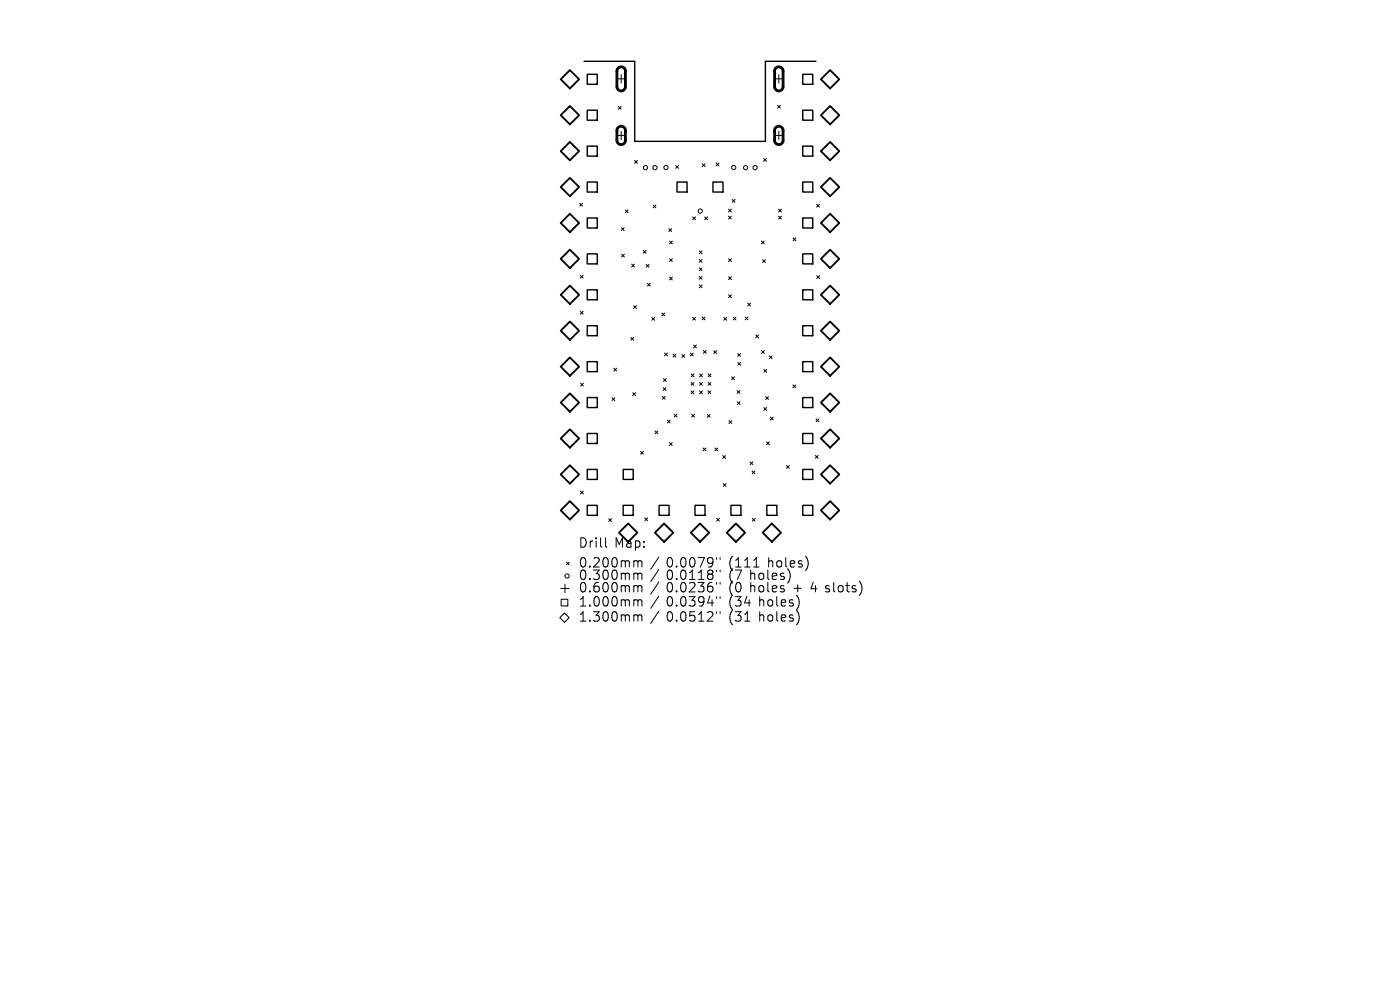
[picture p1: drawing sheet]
<svg xmlns="http://www.w3.org/2000/svg" width="297mm" height="210mm" viewBox="0 0 297 210" stroke-linecap="round" stroke-linejoin="round" font-family="sans-serif">
<defs><g id="words">
<g font-size="2.8">
<text x="122.8" y="116.6">Drill</text>
<text x="130.3" y="116.6">Map:</text>
<text x="122.8" y="120.8">0.200mm</text>
<text x="122.8" y="123.4">0.300mm</text>
<text x="141.4" y="120.8">0.0079&quot;</text>
<text x="141.4" y="123.4">0.0118&quot;</text>
<text x="154.7" y="120.8">(111</text>
<text x="154.7" y="123.4">(7</text>
<text x="159.2" y="123.4">holes)</text>
<text x="163" y="120.8">holes)</text>
<text x="122.8" y="126.1">0.600mm</text>
<text x="122.8" y="129.1">1.000mm</text>
<text x="141.4" y="126.1">0.0236&quot;</text>
<text x="141.4" y="129.1">0.0394&quot;</text>
<text x="154.7" y="126.1">(0</text>
<text x="154.7" y="129.1">(34</text>
<text x="159.2" y="126.1">holes</text>
<text x="161.1" y="129.1">holes)</text>
<text x="168.5" y="126.1">+</text>
<text x="172.3" y="126.1">4 slots)</text>
<text x="122.8" y="132.3">1.300mm</text>
<text x="141.4" y="132.3">0.0512&quot;</text>
<text x="154.7" y="132.3">(31</text>
<text x="161.1" y="132.3">holes)</text>
</g>
</g></defs>
<g fill="none" stroke="#000" stroke-width=".3">
<path d="M123.9 13h10.8v17h27.7v-17h10.7M124.6 15.8h2.1v2.1h-2.1zM170.3 15.8h2.1v2.1h-2.1zM124.6 23.4h2.1v2.1h-2.1zM124.6 31h2.1v2.1h-2.1zM124.6 38.6h2.1v2.1h-2.1zM143.6 38.6h2.2v2.1h-2.2zM151.3 38.6h2.1v2.1h-2.1zM170.3 23.4h2.1v2.1h-2.1zM170.3 31h2.1v2.1h-2.1zM170.3 38.6h2.1v2.1h-2.1zM124.6 46.2h2.1v2.2h-2.1z"/>
<path d="M124.6 53.9h2.1v2.1h-2.1zM170.3 46.2h2.1v2.2h-2.1zM170.3 53.9h2.1v2.1h-2.1zM124.6 61.5h2.1v2.1h-2.1zM124.6 69.1h2.1v2.1h-2.1zM124.6 76.7h2.1v2.1h-2.1zM170.3 61.5h2.1v2.1h-2.1zM170.3 69.1h2.1v2.1h-2.1zM170.3 76.7h2.1v2.1h-2.1zM124.6 84.3h2.1v2.2h-2.1zM124.6 92h2.1v2.1h-2.1zM124.6 99.6h2.1v2.1h-2.1z"/>
<path d="M132.2 99.6h2.1v2.1h-2.1zM170.3 84.3h2.1v2.2h-2.1zM170.3 92h2.1v2.1h-2.1zM170.3 99.6h2.1v2.1h-2.1zM124.6 107.2h2.1v2.1h-2.1zM132.2 107.2h2.1v2.1h-2.1zM139.8 107.2h2.1v2.1h-2.1zM147.4 107.2h2.2v2.1h-2.2zM155.1 107.2h2.1v2.1h-2.1zM162.7 107.2h2.1v2.1h-2.1zM170.3 107.2h2.1v2.1h-2.1z"/>
</g>
<g fill="none" stroke="#000" stroke-width=".21">
<path d="M130.9 16.7h1.8M131.8 15.8v1.8M164.3 16.7h1.8M165.2 15.8v1.8M130.9 28.7h1.8M131.2 22.6l.6 .6M131.8 22.6l-.6 .6M131.8 27.8v1.8M134.6 34l.6 .6M135.2 34l-.6 .6M143.4 35.1l.6 .6M144 35.1l-.6 .6"/>
<path d="M149 34.8l.6 .6M149.6 34.8l-.6 .6M151.9 34.6l.6 .6M152.5 34.6l-.6 .6M162 33.6l.6 .6M162.6 33.6l-.6 .6M164.3 28.7h1.8M165 22.3l.6 .6M165.2 27.8v1.8M165.6 22.3l-.6 .6M123 43.1l.6 .6M123.1 58.4l.6 .6"/>
<path d="M123.6 43.1l-.6 .6M123.7 58.4l-.6 .6M131.8 48.3l.6 .6M131.9 53.9l.6 .6M132.4 48.3l-.6 .6M132.5 53.9l-.6 .6M132.6 44.5l.6 .6M133.2 44.5l-.6 .6M134 56l.6 .6M134.6 56l-.6 .6M136.5 53.1l.6 .6M137.1 53.1l-.6 .6"/>
<path d="M137.1 56.1l.6 .6M137.7 56.1l-.6 .6M138.6 43.5l.6 .6M139.2 43.5l-.6 .6M141.9 48.5l.6 .6M142 51.1l.6 .6M142 54.9l.6 .6M142 58.8l.6 .6M142.5 48.5l-.6 .6M142.6 51.1l-.6 .6M142.6 54.9l-.6 .6M142.6 58.8l-.6 .6"/>
<path d="M147 46l.6 .6M147.6 46l-.6 .6M148.3 53.2l.6 .6M148.3 55l.6 .6M148.3 56.8l.6 .6M148.3 58.6l.6 .6M148.9 53.2l-.6 .6M148.9 55l-.6 .6M148.9 56.8l-.6 .6M148.9 58.6l-.6 .6M149.5 46l.6 .6M150.1 46l-.6 .6"/>
<path d="M154.5 45.9l.6 .6M154.5 44.4l.6 .6M154.6 54.9l.6 .6M154.6 58.7l.6 .6M155.1 44.4l-.6 .6M155.1 45.9l-.6 .6M155.2 54.9l-.6 .6M155.2 58.7l-.6 .6M155.3 42.3l.6 .6M155.9 42.3l-.6 .6M161.5 51.1l.6 .6M161.8 55.1l.6 .6"/>
<path d="M162.1 51.1l-.6 .6M162.4 55.1l-.6 .6M165.2 44.4l.6 .6M165.2 45.9l.6 .6M165.8 44.4l-.6 .6M165.8 45.9l-.6 .6M168.3 50.5l.6 .6M168.9 50.5l-.6 .6M173.2 43.3l.6 .6M173.3 58.5l.6 .6M173.8 43.3l-.6 .6M173.9 58.5l-.6 .6"/>
<path d="M123.1 66l.6 .6M123.7 66l-.6 .6M130.2 78.1l.6 .6M130.8 78.1l-.6 .6M133.8 71.6l.6 .6M134.4 64.8l.6 .6M134.4 71.6l-.6 .6M135 64.8l-.6 .6M137.4 60.1l.6 .6M138 60.1l-.6 .6M138.3 67.3l.6 .6M138.9 67.3l-.6 .6"/>
<path d="M140.4 66.4l.6 .6M141 74.9l.6 .6M141 66.4l-.6 .6M141.6 74.9l-.6 .6M142.8 75.1l.6 .6M143.4 75.1l-.6 .6M144.7 75.2l.6 .6M145.3 75.2l-.6 .6M146.5 74.9l.6 .6M146.6 79.3l.6 .6M147 67.3l.6 .6M147.1 74.9l-.6 .6"/>
<path d="M147.1 73.2l.6 .6M147.2 79.3l-.6 .6M147.6 67.3l-.6 .6M147.7 73.2l-.6 .6M148.3 60.4l.6 .6M148.4 79.3l.6 .6M148.9 60.4l-.6 .6M149 67.2l.6 .6M149 79.3l-.6 .6M149.2 74.4l.6 .6M149.6 67.2l-.6 .6M149.8 74.4l-.6 .6"/>
<path d="M150.2 79.3l.6 .6M150.8 79.3l-.6 .6M151.4 74.4l.6 .6M152 74.4l-.6 .6M153.6 67.3l.6 .6M154.2 67.3l-.6 .6M154.6 62.5l.6 .6M155.2 62.5l-.6 .6M155.2 79.9l.6 .6M155.5 67.3l.6 .6M155.8 79.9l-.6 .6M156.1 67.3l-.6 .6"/>
<path d="M156.5 75l.6 .6M156.5 76.9l.6 .6M157.1 75l-.6 .6M157.1 76.9l-.6 .6M158.1 67.2l.6 .6M158.6 64.3l.6 .6M158.7 67.2l-.6 .6M159.2 64.3l-.6 .6M160.3 71.1l.6 .6M160.9 71.1l-.6 .6M161.6 74.4l.6 .6M162.1 78.4l.6 .6"/>
<path d="M162.2 74.4l-.6 .6M162.7 78.4l-.6 .6M163.2 75.5l.6 .6M163.8 75.5l-.6 .6M123.2 81.3l.6 .6M123.8 81.3l-.6 .6M129.8 84.4l.6 .6M130.4 84.4l-.6 .6M134.2 83.3l.6 .6M134.8 83.3l-.6 .6M135.9 95.7l.6 .6M136.5 95.7l-.6 .6"/>
<path d="M139 91.4l.6 .6M139.6 91.4l-.6 .6M140.5 84.1l.6 .6M140.7 82.2l.6 .6M140.7 80.3l.6 .6M141.1 84.1l-.6 .6M141.3 82.2l-.6 .6M141.3 80.3l-.6 .6M141.6 89.1l.6 .6M142 93.9l.6 .6M142.2 89.1l-.6 .6M142.6 93.9l-.6 .6"/>
<path d="M143 87.9l.6 .6M143.6 87.9l-.6 .6M146.6 82.9l.6 .6M146.6 81.1l.6 .6M146.7 87.9l.6 .6M147.2 82.9l-.6 .6M147.2 81.1l-.6 .6M147.3 87.9l-.6 .6M148.4 82.9l.6 .6M148.4 81.1l.6 .6M149 81.1l-.6 .6M149 82.9l-.6 .6"/>
<path d="M149.1 95l.6 .6M149.7 95l-.6 .6M150 87.9l.6 .6M150.2 82.9l.6 .6M150.2 81.1l.6 .6M150.6 87.9l-.6 .6M150.8 82.9l-.6 .6M150.8 81.1l-.6 .6M151.7 95l.6 .6M152.3 95l-.6 .6M153.3 96.6l.6 .6M153.9 96.6l-.6 .6"/>
<path d="M154.6 89.2l.6 .6M155.2 89.2l-.6 .6M156.4 82.8l.6 .6M156.4 85.2l.6 .6M157 82.8l-.6 .6M157 85.2l-.6 .6M159.1 98l.6 .6M159.6 99.9l.6 .6M159.7 98l-.6 .6M160.2 99.9l-.6 .6M162 86.4l.6 .6M162.4 84.1l.6 .6"/>
<path d="M162.6 93.7l.6 .6M162.6 86.4l-.6 .6M163 84.1l-.6 .6M163.2 93.7l-.6 .6M163.4 88.5l.6 .6M164 88.5l-.6 .6M166.8 98.7l.6 .6M167.4 98.7l-.6 .6M168.2 81.6l.6 .6M168.8 81.6l-.6 .6M173 96.6l.6 .6M173.1 88.9l.6 .6"/>
<path d="M173.6 96.6l-.6 .6M173.7 88.9l-.6 .6M120.2 119.2l.6 .6M120.8 119.2l-.6 .6M123.1 104.2l.6 .6M123.7 104.2l-.6 .6M128.5 114.1v1.7l.3 .3M129.1 110l.6 .6M129.7 110l-.6 .6M135 118.9l.3 .3M135.3 119.2v1.1M135.3 119.2l.3-.3 .5 .1 .1 1.3"/>
<path d="M136.8 109.8l.6 .6M137.4 109.8l-.6 .6M139.8 118.2l-1.8 2.6M152 118.3v.4M152 109.9l.6 .6M152.6 109.9l-.6 .6M152.8 118.3v.4M153.4 102.6l.6 .6M154 102.6l-.6 .6M159.6 110l.6 .6M160.2 110l-.6 .6M171.4 118.9v1.3"/>
<path d="M118.8 131l1-1 1 1-1 1zM119 124.8h1.8M119 127.1h1.5v1.4h-1.5zM119.9 123.9v1.8M135 121.6l.3 .3M135 124.2l.3 .3M135 127.2l.3 .3M135 130.4l.3 .3M135.3 121.9v1M135.3 124.5v1.1M135.3 127.5v1.1M135.3 130.7v1.1"/>
<path d="M135.3 121.9l.3-.3 .5 .1 .1 1.2M135.3 124.5l.3-.3 .5 .1 .1 1.3M135.3 127.5l.3-.3 .5 .1 .1 1.3M135.3 130.7l.3-.3 .5 .1 .1 1.3M139.8 120.8l-1.8 2.6M139.8 123.5l-1.8 2.5M139.8 126.5l-1.8 2.5M139.8 129.7l-1.8 2.5M152 120.9v.4M152 123.6v.3M152 126.6v.3M152 129.8v.3"/>
<path d="M152.8 120.9v.4M152.8 123.6v.3M152.8 126.6v.3M152.8 129.8v.3M158 131.8h1.1M159.9 120.3h1.1M167.6 122v.8M169.5 127.1v1.4M169.5 130.3v1.4"/>
<circle cx="136.9" cy="35.6" r=".45"/>
<circle cx="138.9" cy="35.6" r=".45"/>
<circle cx="141.3" cy="35.5" r=".45"/>
<circle cx="155.7" cy="35.5" r=".45"/>
<circle cx="158.2" cy="35.6" r=".45"/>
<circle cx="160.2" cy="35.6" r=".45"/>
<circle cx="148.5" cy="44.8" r=".45"/>
<circle cx="120.3" cy="122.2" r=".45"/>
</g>
<path d="M131.1 14.4a.9 .9 0 0 1 1-.2 .9 .9 0 0 1 .6 .9v3.3a.9 .9 0 0 1-.9 .9 .9 .9 0 0 1-.9-.9v-3.4zM164.6 14.4a.9 .9 0 0 1 1-.2 .9 .9 0 0 1 .5 .9v3.3a.9 .9 0 0 1-.9 .9 .9 .9 0 0 1-.9-.9v-3.4zM131.1 27a.9 .9 0 0 1 1-.2 .9 .9 0 0 1 .6 .9v2.1a.9 .9 0 0 1-.9 .9 .9 .9 0 0 1-.9-.9v-2.2zM164.6 27a.9 .9 0 0 1 1-.2 .9 .9 0 0 1 .5 .9v2.1a.9 .9 0 0 1-.9 .9 .9 .9 0 0 1-.9-.9v-2.2z" fill="none" stroke="#000" stroke-width=".6"/>
<g fill="none" stroke="#000" stroke-width=".39">
<path d="M119 16.8l1.9-1.9 2 1.9-2 2zM174.2 16.8l1.9-1.9 2 1.9-2 2zM119 24.4l1.9-1.9 2 1.9-2 2zM119 32.1l1.9-2 2 2-2 1.9zM119 39.7l1.9-2 2 2-2 1.9zM174.2 24.4l1.9-1.9 2 1.9-2 2zM174.2 32.1l1.9-2 2 2-2 1.9zM174.2 39.7l1.9-2 2 2-2 1.9zM119 47.3l1.9-2 2 2-2 1.9zM119 54.9l1.9-1.9 2 1.9-2 2zM174.2 47.3l1.9-2 2 2-2 1.9zM174.2 54.9l1.9-1.9 2 1.9-2 2z"/>
<path d="M119 62.5l1.9-1.9 2 1.9-2 2zM119 70.2l1.9-2 2 2-2 1.9zM119 77.8l1.9-2 2 2-2 1.9zM174.2 62.5l1.9-1.9 2 1.9-2 2zM174.2 70.2l1.9-2 2 2-2 1.9zM174.2 77.8l1.9-2 2 2-2 1.9zM119 85.4l1.9-2 2 2-2 1.9zM119 93l1.9-1.9 2 1.9-2 2zM174.2 85.4l1.9-2 2 2-2 1.9zM174.2 93l1.9-1.9 2 1.9-2 2zM119 100.6l1.9-1.9 2 1.9-2 2zM119 108.3l1.9-2 2 2-2 1.9z"/>
<path d="M133.3 111l1.9 2-1.9 1.9-2-1.9zM140.9 111l1.9 2-1.9 1.9-2-1.9zM148.5 111l2 2-2 1.9-1.9-1.9zM156.1 111l2 2-2 1.9-1.9-1.9zM163.7 111l2 2-2 1.9-1.9-1.9zM174.2 100.6l1.9-1.9 2 1.9-2 2zM174.2 108.3l1.9-2 2 2-2 1.9z"/>
</g>
<use href="#words"/>
</svg>
